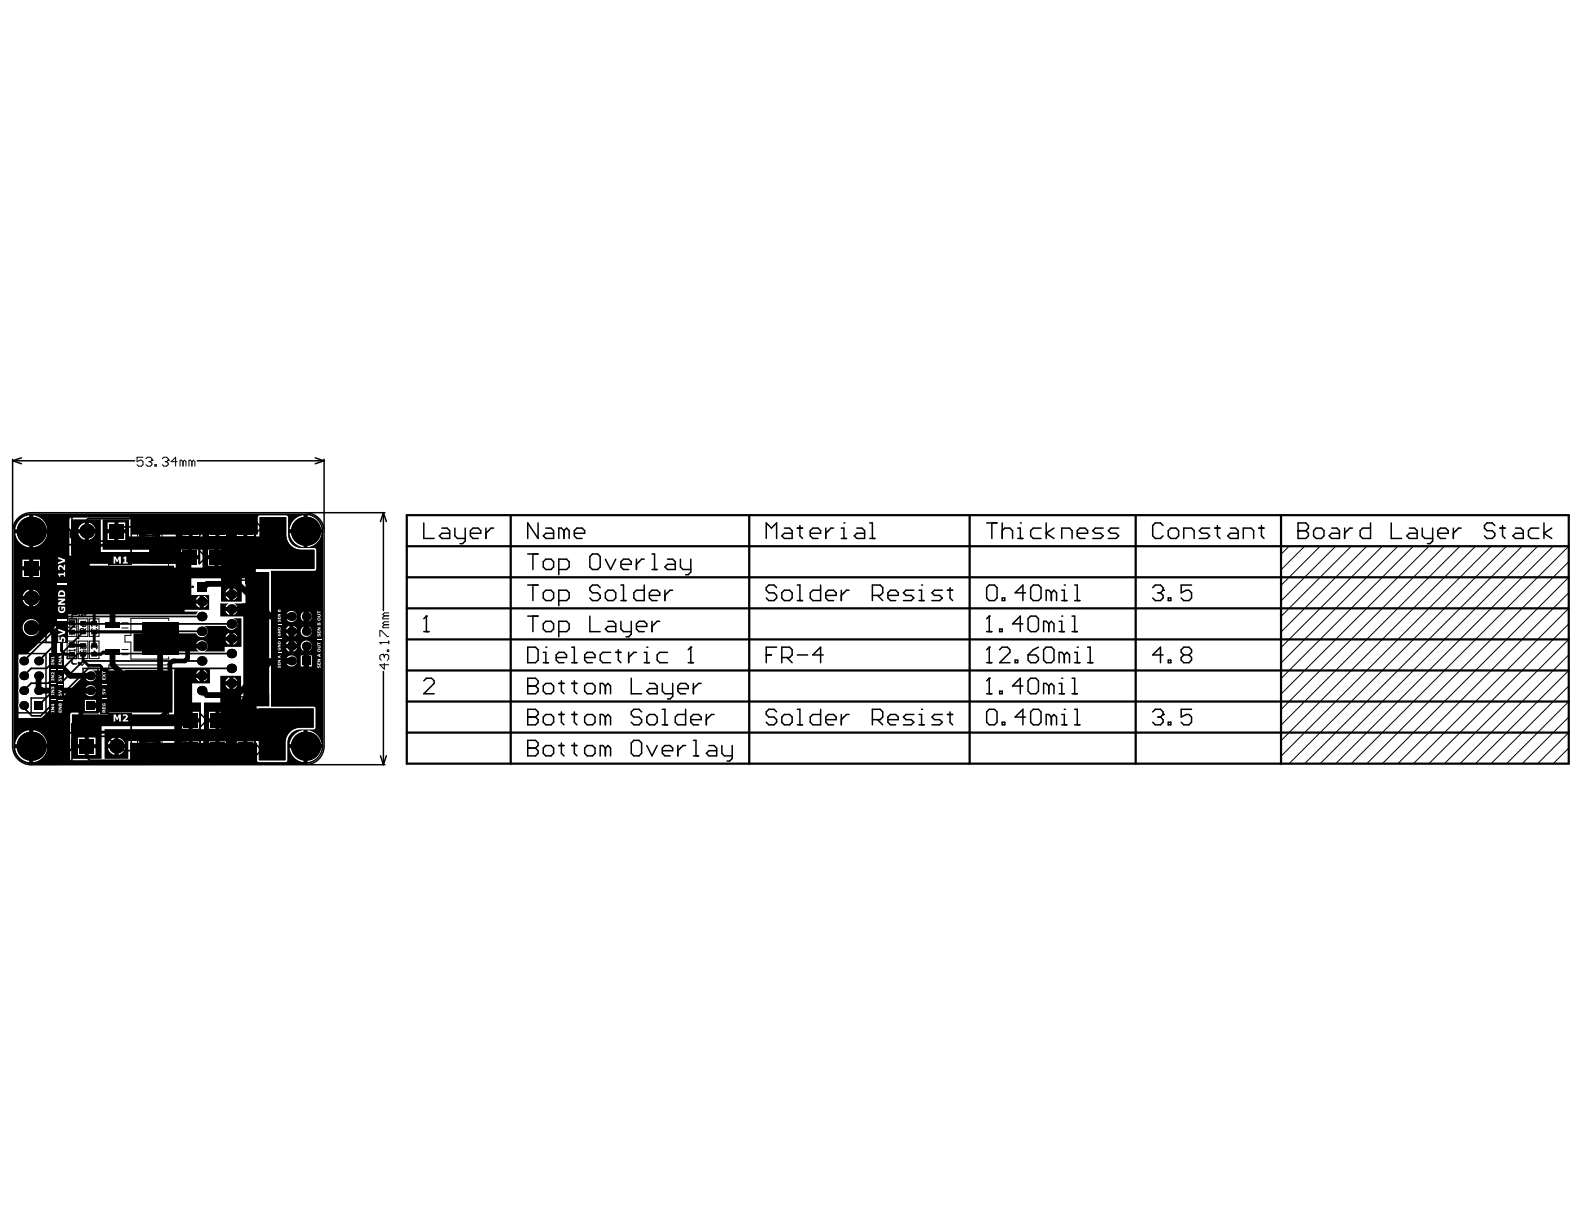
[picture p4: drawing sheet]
<svg xmlns="http://www.w3.org/2000/svg" width="279mm" height="216mm" viewBox="0 0 279 216" stroke-linecap="round" stroke-linejoin="round" font-family="sans-serif">
<g fill="none" stroke="#000" stroke-width=".18">
<path d="M9.4 91.8h.4M9.6 91.7v.3M9.9 92.2h1.7v3h-1.7zM10.2 93.2h.1M10.2 93.9l.2-.2h.7l.1 .2v.5h-1zM10.2 93.2h1M10.2 93.2l.2 .2M11.2 93v.4M19.2 99h10.5v9h-10.5zM24.3 92.2h1.7v3h-1.7zM24.6 92.8h1v.6l-.1 .1h-.7l-.2-.1zM25.2 80.7h-1v.7l.8-.2 .2 .2v.6l-.2 .2h-.6l-.2-.2"/>
<path d="M25.5 93.9l.1 .1v.4l-.1 .2h-.2l-.7-.7v.7M25.7 80.9l.3-.2h.5l.3 .2v.3M26.1 95.6h.3M26.2 95.4v.3M26.3 81.4h.2M26.5 81.4l.3 .3v.3l-.3 .2h-.5l-.3-.2M26.8 81.2h.1M26.8 81.2l-.3 .2M26.9 92.2h1.7v3h-1.7zM27.2 93h1v.5l-.1 .2h-.4l-.1-.2v-.5M27.2 94v.4M27.2 94.2h1"/>
<path d="M27.3 82h.3v.2h-.3zM27.6 93.4l-.4 .3M28.1 94l.1 .2M28.2 94.2h.1M28.6 80.9l.3-.2h.5l.3 .2v.3M29.1 81.4h.3M29.4 81.4l.3 .3v.3l-.3 .2h-.5l-.3-.2M29.7 81.2h.1M29.7 81.2l-.3 .2M31.2 81.4h-1l.8-.7v1.5M32.3 81.4l-.3-.2h-.2v1M32.3 81.4v.8"/>
<path d="M32.3 81.4l.2-.2 .3 .2v.8M33.9 81.4l-.3-.2h-.3v1M33.9 81.4v.8M33.9 81.4l.2-.2 .3 .2v.8M227.4 96.3l-1.4 1.5M230.1 96.3l-4.1 4.2M232.9 96.3l-6.9 6.9M235.6 96.3l-9.6 9.7M238.3 96.3l-12.3 12.4M241.1 96.3l-15.1 15.2M243.8 96.3l-17.8 17.9M246.6 96.3l-20.6 20.6"/>
<path d="M249.3 96.3l-23.3 23.4M252 96.3l-26 26.1M254.8 96.3l-28.8 28.9M257.5 96.3l-31.5 31.6M260.3 96.3l-34.3 34.3M263 96.3l-37 37.1M265.7 96.3l-38.3 38.4M268.5 96.3l-38.4 38.4M271.2 96.3l-38.3 38.4M274 96.3l-38.4 38.4M276.7 96.3l-38.4 38.4M276.7 99.1l-35.6 35.6"/>
<path d="M11.4 112.8h.3M11.6 112.6v.3M11.8 113.1h1.7v3.1h-1.7zM11.8 109.2h1.7v3h-1.7zM12.2 114.7h.1M12.2 115.4l.1-.2h.7l.2 .2v.5h-1zM12.2 109.4h1v.5l-.2 .2h-.7l-.1-.2zM12.2 110.4v.4M12.2 114.7h1M12.2 114.7l.1 .2M12.2 111.8h1l-.5-.5v.7M12.2 110.6h1"/>
<path d="M12.5 113.3h.1M12.5 113.3l-.3 .2v.4l.1 .1M12.5 113.3l.2 .2M12.7 113.5l.2-.2 .3 .2v.4l-.2 .1M12.7 113.5v.2M13 110.4l.2 .2M13.2 110.6h.1M13.2 114.5v.4M13.7 112.6h.3M13.8 109.2h1.7v3h-1.7zM13.8 113.1h1.7v3.1h-1.7zM13.8 112.4v.3"/>
<path d="M14.1 113.8h1.1v.5l-.2 .2h-.3l-.2-.2v-.5M14.1 109.8l.6 .7M14.3 114.8l-.2 .2v.3l.2 .2h.4l.1-.2-.1-.5h.5v.7M14.5 114.1l-.4 .4M14.7 110l.3-.2 .2 .2v.4l-.2 .1h-.3zM14.8 111.6v-.6l-.1-.1h-.4l-.2 .1v.6h1.1M15.2 110.9l-.4 .3M15.8 113.1h1.7v3.1h-1.7zM15.8 109.2h1.7v3h-1.7zM16.1 115.3h1l-.5-.5v.7M16.3 114.5l-.2-.2v-.4l.2-.1h.7l.1 .1v.4l-.1 .2M16.3 110.9l-.2 .1v.4l.2 .2h.7l.1-.2v-.4l-.1-.1"/>
<path d="M16.4 109.8h.1M16.4 109.8l-.3 .2v.4l.2 .1M16.4 109.8l.2 .2M16.6 110l.2-.2 .3 .2v.4l-.1 .1M16.6 110v.2M19.2 117.3h10.5v9h-10.5zM19.3 102.8h.4M19.5 103.9h.1M19.5 102.8v1.1M19.7 103.7l-.2 .2M20 103l.2-.2h.3l.2 .2v.7l-.2 .2h-.3l-.2-.2M20.7 118.4h.7"/>
<path d="M21.1 118.1v.7M21.5 115.5h1.1M21.5 109.9h1.1M21.5 110.8h1.1M21.5 114.6h1.1M23.9 103.5h1.1M24.5 103v1M27.5 106.9h.7M27.9 106.6v.7M29.8 109.5v-.4h-6.7v3h-1.1v1.2h1.1v3h6.7v-.4M51.4 104.5h.6l.2-.2v-.4l-.2-.2h-.6v1.2M51.8 104.5l.4 .4"/>
<path d="M52.7 103.9l.2-.2h.4l.2 .2v.2M53.1 104.3h.2M53.3 104.3l.2 .2v.2l-.2 .2h-.4l-.2-.2M53.5 104.1h.1M53.5 104.1l-.2 .2M67 113.3h.1M67 113.3h1.6M67 112.3v-1.1h.3l1 1.1h.3M67 113.3l.3 .3M67.5 115.4h.1M67.5 115.4h-.2l-.3 .3v.5l.3 .3M67.5 115.4l.3 .3"/>
<path d="M67.8 108.6l-.3 .3v.3h1.1M67.8 117v1l-.8-.7h1.6M67.8 115.7v.3M67.8 115.7l.2-.3h.3l.3 .3v.5l-.3 .3M67.8 110.2l-.3 .3v.2h1.1M67.8 110.2h.8M67.8 108.6h.8M68.3 114.6h.3v.3h-.3zM68.6 113.1v.5M68.6 109.7h-.8l-.3 .2 .3 .3M68.6 108.1h-.8l-.3 .3 .3 .2M276.7 101.8l-32.9 32.9"/>
<path d="M276.7 104.6l-30.1 30.1M276.7 107.3l-27.4 27.4M276.7 110l-24.7 24.7M276.7 112.8l-21.9 21.9M276.7 115.5l-19.2 19.2M276.7 118.3l-16.4 16.4M9.4 129.8h.4M9.6 129.6v.3M9.9 130.1h1.7v3.1h-1.7zM10.2 131.5h.1M10.2 130.7h.1M10.2 132.2l.2-.1h.7l.1 .1v.5h-1z"/>
<path d="M10.2 131.5h1M10.2 131.5l.2 .2M10.2 130.7h1M10.2 130.7l.2 .2M11.2 130.5v.4M11.2 131.4v.3M23.9 121.8h1.1M24.3 130.1h1.7v3.1h-1.7zM24.5 121.3v1M24.6 131.5h1M24.6 130.3h1v.6l-.1 .1h-.7l-.2-.1zM24.6 131.4v.3"/>
<path d="M25.5 132.2l.1 .2v.3l-.1 .2h-.2l-.7-.7v.7M25.5 131.4l.1 .1M25.6 131.5h.1M26.1 133.5h.3M26.2 133.3v.4M26.9 130.1h1.7v3.1h-1.7zM27.2 130.8h1v.5l-.1 .2h-.4l-.1-.2v-.5M27.6 131.1l-.4 .4M28.1 131.8l.1 .2v.3l-.1 .2h-.2l-.7-.7v.7M28.6 121.6l-.2-.1h-.3l-.2 .1v.7l.2 .2h.3l.2-.2M28.9 121.6l.2-.1h.3l.2 .1v.2l-.7 .7h.7M51.4 121.2h.6l.2-.2v-.4l-.2-.2h-.6v1.3"/>
<path d="M51.8 121.2l.4 .5M53.5 121h-.8l.6-.6v1.3M276.7 121l-13.7 13.7M276.7 123.7l-11 11M276.7 126.5l-8.2 8.2M276.7 129.2l-5.5 5.5M276.7 132l-2.7 2.7"/>
</g>
<g fill="none" stroke="#000" stroke-width=".31">
<path d="M10.7 92.9l.1 .1h1.1l.5 .6v1.1l.8 .8h7l.2-.2v-1.4l.9-1h3.8M10.7 94.5v1l.6 .6h13.3l.4-.4v-1.1l.1-.1h2.6M27.7 92.9v-.9l-.5-.5h-11.6l-.3 .2v2M35.6 111.4h-20.8l-6.6 6.5h-2.7l-1.3 1.3M35.6 116.6h-20.9l-7.9 7.8M35.6 108.7h-23.6l-7.8 7.9M40.8 117.9h-25.2l-8.4 8.4h-1.6l-1.4-1.5v-.4M40.8 115.3h-27.1l-5.2 5.2h-3l-1.3 1.3M40.8 110h-27.5l-6.5 6.6M48.3 118.7h8.3v4.7h-8.3zM48.3 102h8.3v4.6h-8.3zM51.8 105.2l-.4 .4v-2.6h2.1v2.6l-.3-.4"/>
<path d="M52.2 105.1h.5M10.7 130.9v-.8l.8-.8h13l.6 .5v1.1h2.6M10.7 132.4h1.6l.4-.4v-1.6l.6-.5h5.5l1.7 1.7h.7l.7 .8h3.2M15.3 131.6v2l.5 .5h11.4l.5-.5v-1.2M51.8 122l-.4 .3v-2.6h2.1v2.6l-.3-.3M52.2 121.8h.5"/>
</g>
<g fill="none" stroke="#000" stroke-width=".21">
<path d="M9.9 94.5v.7h1.7v-.7M24.3 92.9v-.7h1.6v.7M11.9 115.5v.7h1.6v-.7M11.9 109.9v-.7h1.6v.7M21 119.6l1.2-1.3h5.8v7h-5.8l-1.2-1.3zM21 100h5.7l1.3 1.3v4.4l-1.3 1.3h-5.7zM9.9 132.5v.7h1.7v-.7M24.3 130.8v-.7h1.6v.7"/>
<circle cx="33.9" cy="103.5" r=".1"/>
</g>
<g fill="none" stroke="#000" stroke-width=".26">
<path d="M2.2 81.3l1.6 .5M2.2 81.3h21.6M2.2 81v12.3M2.9 97.6h6.5v15.7h-6.5zM3.2 91.4a3.3 3.3 0 0 1 2.3-1h48.4a3.3 3.3 0 0 1 3.3 3.3v37.9a3.3 3.3 0 0 1-3.3 3.3h-48.4a3.3 3.3 0 0 1-3.3-3.3v-37.9a3.3 3.3 0 0 1 1-2.3zM3.8 80.8l-1.6 .5M8.1 97.6v15.7M12.7 91.1h10.5v6.5h-10.5zM12.7 96.3h10.5M32.9 91.5h-.8v3.1h.8M34.8 81.3h22.4M35.2 97.1l1.1 1.2-1.1 1.2z"/>
<path d="M35.3 91.7v2.7M35.5 93l1.2-1.1v2.3zM36.5 97v2.6M39 96.7h.7v3.1h-.7M42.7 96.7h-.8v3.1h.8M45 91.9l1.1 1.1-1.1 1.2zM45.2 97v2.6M45.3 98.3l1.2-1.2v2.4zM46.3 91.7v2.7M48.8 91.5h.8v3.1h-.8M54.3 90.4h13.6M55.6 80.8l1.6 .5"/>
<path d="M57.2 81.3l-1.6 .5M57.2 81v12.3M67.6 90.4l.6 1.6M67.6 90.4l-.5 1.6M67.6 90.4v17.3M74.8 92.2v2.8h1.8M77.9 93.2h1l.4 .4v1.4h-1.4l-.4-.5 .4-.4h1.4M80.2 93.2v1.3l.5 .5h1.4M82.1 93.2v2.2l-.5 .5h-.5M83 94.1h1.8v-.5l-.5-.4h-.9l-.4 .4v.9l.4 .5h.9M85.7 93.2v1.8M87.1 93.2h-.5l-.9 .9"/>
<path d="M93.1 97.7h1.8M94 97.7v2.8M94.9 92.2v2.8l-1.8-2.8v2.8M95.8 99.1l.5-.5h.9l.5 .5v.9l-.5 .5h-.9l-.5-.5zM96.3 93.2h.9l.5 .4v1.4h-1.4l-.5-.5 .5-.4h1.4M99.5 93.6l-.5-.4h-.4v1.8M99.5 93.6l.4-.4 .5 .4v1.4M99.5 93.6v1.4M101.3 94.1h1.8v-.5l-.4-.4h-.9l-.5 .4v.9l.5 .5h.9M104 98.2l.5-.5h.9l.5 .5v1.8l-.5 .5h-.9l-.5-.5zM106.8 98.6l.9 1.9 .9-1.9M109.5 99.5h1.8v-.4l-.4-.5h-.9l-.5 .5v.9l.5 .5h.9"/>
<path d="M112.3 98.6v1.9M113.6 98.6h-.4l-.9 .9M115 97.7h.5v2.8M117.7 98.6h1l.4 .5v1.4h-1.4l-.4-.5 .4-.5h1.4M120 98.6v1.4l.5 .5h1.4M121.9 98.6v2.3l-.5 .5h-.5M135.2 95v-2.8l.9 1 .9-1v2.8M138.4 93.2h.9l.4 .4v1.4h-1.3l-.5-.5 .5-.4h1.3M140.6 93.2h1M141.1 92.7v1.8l.5 .5M142.9 94.1h1.8v-.5l-.4-.4h-.9l-.5 .4v.9l.5 .5h.9M145.7 93.2v1.8"/>
<path d="M147 93.2h-.4l-.9 .9M148.4 95h.9M148.4 93.2h.5v1.8M148.9 92.2h.1M151.1 93.2h1l.4 .4v1.4h-1.4l-.4-.5 .4-.4h1.4M153.4 95h.9M153.4 92.2h.5v2.8M174 92.2h1.9M175 92.2v2.8M176.8 93.6l.4-.4h.9l.5 .4v1.4M176.8 92.2v2.8M179.5 95h.9"/>
<path d="M179.5 93.2h.5v1.8M180 92.2h.1M183.6 93.2h-1.3l-.5 .4v.9l.5 .5h1.3M184.5 92.2v2.8M185.9 93.2l-1.4 .9 1.4 .9M187.3 95v-1.8h1.3l.5 .4v1.4M190 94.1h1.8v-.5l-.4-.4h-.9l-.5 .4v.9l.5 .5h.9M194.6 93.2h-1.4l-.4 .4 .4 .5h.9l.5 .4-.5 .5h-1.3M197.3 93.2h-1.3l-.5 .4 .5 .5h.9l.4 .4-.4 .5h-1.4M205.2 92.7l-.5-.5h-.9l-.5 .5v1.8l.5 .5h.9l.5-.5M206.1 93.6l.4-.4h.9l.5 .4v.9l-.5 .5h-.9l-.4-.5zM208.8 95v-1.8h1.4l.4 .4v1.4"/>
<path d="M213.4 93.2h-1.4l-.5 .4 .5 .5h.9l.5 .4-.5 .5h-1.4M214.3 93.2h.9M214.7 92.7v1.8l.5 .5M217 93.2h.9l.5 .4v1.4h-1.4l-.4-.5 .4-.4h1.4M219.3 95v-1.8h1.4l.4 .4v1.4M222 93.2h1M222.5 92.7v1.8l.5 .5M229 93.6h.1M229 92.2h1.3l.5 .5v.5l-.5 .4 .5 .5v.4l-.5 .5h-1.3zM229 93.6h1.3M231.7 93.6l.5-.4h.9l.4 .4v.9l-.4 .5h-.9l-.5-.5zM234.9 93.2h.9l.5 .4v1.4h-1.4l-.5-.5 .5-.4h1.4"/>
<path d="M237.2 93.2v1.8M238.6 93.2h-.5l-.9 .9M241.7 92.2v2.8h-1.3l-.5-.5v-.9l.5-.4h1.3M245.4 92.2v2.8h1.8M248.6 93.2h.9l.5 .4v1.4h-1.4l-.5-.5 .5-.4h1.4M250.9 93.2v1.3l.4 .5h1.4M252.7 93.2v2.2l-.5 .5h-.4M253.6 94.1h1.8v-.5l-.4-.4h-.9l-.5 .4v.9l.5 .5h.9M256.4 93.2v1.8M257.7 93.2h-.4l-.9 .9M263.7 92.7l-.5-.5h-.9l-.5 .5v.5l.5 .4h.9l.5 .5v.4l-.5 .5h-.9l-.5-.5M264.6 93.2h.9"/>
<path d="M265 92.7v1.8l.5 .5M267.3 93.2h.9l.5 .4v1.4h-1.4l-.4-.5 .4-.4h1.4M271.4 93.2h-1.3l-.5 .4v.9l.5 .5h1.3M272.3 92.2v2.8M273.7 93.2l-1.4 .9 1.4 .9M2.9 115.3h5.2v10.4h-5.2zM12.7 108.6v.5M12.7 116.3v.5M12.9 108.4h.7M13 117.1h.5M14.7 117.9h2.6v7.8h-2.6zM40.5 102.3h5.1v20.6h-5.1"/>
<path d="M50.1 107.4h5.2v10.5h-5.2zM55.3 115.3h-2.6v2.6M67.6 118.5v16.4M74.8 111.4h.9M75.2 108.7h.1M75.2 108.7v2.7M75.2 108.7l-.4 .4M93.1 103.2h1.8M93.1 114.2h1.4l.4 .4v1.8l-.4 .5h-1.4zM93.1 108.7h1.8M93.1 119.6h1.4l.4 .5v.4l-.4 .5 .4 .5v.4l-.4 .5h-1.4zM94 103.2v2.7"/>
<path d="M94 108.7v2.7M95.8 116.9h.9M95.8 110l.5-.4h.9l.5 .4v1l-.5 .4h-.9l-.5-.4zM95.8 115.1h.5v1.8M96.3 114.2h.1M96.3 104.1h.9l.5 .5v.9l-.5 .4h-.9l-.5-.4v-.9zM98.1 116h1.8v-.5l-.4-.4h-.9l-.5 .4v.9l.5 .5h.9M98.6 105.9h1.3l.5-.4v-.9l-.5-.5h-1.3v2.7M98.6 111.4h1.3l.5-.4v-1l-.5-.4h-1.3v2.7M98.6 100.5h1.3l.5-.5v-.9l-.5-.5h-1.3v2.8M100.8 116.9h1M100.8 114.2h.5v2.7"/>
<path d="M103.1 116h1.9v-.5l-.5-.4h-.9l-.5 .4v.9l.5 .5h.9M104 108.7v2.7h1.9M105.9 103.7l-.5-.5h-.9l-.5 .5v.4l.5 .5h.9l.5 .4v.5l-.5 .4h-.9l-.5-.4M107.2 104.1h1l.4 .5v.9l-.4 .4h-1l-.4-.4v-.9zM107.2 109.6h1l.4 .4v1.4h-1.4l-.4-.4 .4-.5h1.4M107.7 115.1h-1.4l-.4 .4v.9l.4 .5h1.4M108.6 115.1h.9M109.1 114.6v1.8l.4 .5M109.5 103.2h.5v2.7M109.5 105.9h.9M109.5 109.6v1.4l.5 .4h1.3M110.9 115.1v1.8"/>
<path d="M111.3 119.6v2.8h1.9M111.3 109.6v2.3l-.4 .4h-.5M112.3 110.5h1.8v-.5l-.5-.4h-.9l-.4 .4v1l.4 .4h.9M112.3 115.1h-.5l-.9 .9M113.6 103.2v2.7h-1.3l-.5-.4v-.9l.5-.5h1.3M113.6 116.9h.9M113.6 115.1h.5v1.8M114.1 114.2h.1M114.5 105h1.9v-.4l-.5-.5h-.9l-.5 .5v.9l.5 .4h.9M115 100.5h.9M115 109.6v1.8M116.4 109.6h-.5l-.9 .9"/>
<path d="M117.3 104.1v1.8M117.7 115.1h-1.3l-.5 .4v.9l.5 .5h1.3M118.7 104.1h-.5l-.9 .9M121.4 116.9h.9M121.9 114.2h.1M121.9 114.2v2.7M121.9 114.2l-.5 .4M135.2 115.5h.9M137 103.7l-.5-.5h-.9l-.4 .5v.4l.4 .5h.9l.5 .4v.5l-.5 .4h-.9l-.4-.4M137 114.2h-1.8v2.7M137.9 116h1.4l.4-.5v-.9l-.4-.4h-1.4v2.7M138.4 104.1h.9l.4 .5v.9l-.4 .4h-.9l-.5-.4v-.9z"/>
<path d="M138.8 116l.9 .9M140.6 103.2h.5v2.7M140.6 105.9h1M140.6 115.5h1.9M144.7 103.2v2.7h-1.3l-.5-.4v-.9l.5-.5h1.3M145.2 115.5h-1.8l1.3-1.3v2.7M145.7 105h1.8v-.4l-.5-.5h-.9l-.4 .5v.9l.4 .4h.9M148.4 104.1v1.8M149.8 104.1h-.5l-.9 .9M153.9 105h1.3l.5-.4v-.9l-.5-.5h-1.3v2.7M154.8 105l.9 .9M156.6 105h1.8v-.4l-.4-.5h-.9l-.5 .5v.9l.5 .4h.9"/>
<path d="M161.2 104.1h-1.4l-.4 .5 .4 .4h.9l.5 .5-.5 .4h-1.3M162.1 105.9h.9M162.1 104.1h.5v1.8M162.6 103.2h.1M166.2 104.1h-1.4l-.4 .5 .4 .4h1l.4 .5-.4 .4h-1.4M167.1 104.1h.9M167.6 103.7v1.8l.4 .4M174 103.7l.5-.5h.9l.5 .5v1.8l-.5 .4h-.9l-.5-.4zM174 116.9h1M174 111.4h1M174.5 108.7h.1M174.5 114.2h.1"/>
<path d="M174.5 119.6h.1M174.5 108.7v2.7M174.5 114.2v2.7M174.5 119.6v2.8M174.5 108.7l-.5 .4M174.5 114.2l-.5 .4M174.5 119.6l-.5 .5M176.3 114.6l.5-.4h.9l.4 .4v.5l-1.8 1.8h1.8M176.3 111h.5v.4h-.5zM176.8 105.5h.4v.4h-.4zM179.1 116.4h.4v.5h-.4zM180.4 110h-1.8l1.4-1.3v2.7"/>
<path d="M180.9 104.6h-1.8l1.3-1.4v2.7M181.3 115.5h1.4l.5 .5v.4l-.5 .5h-.9l-.5-.5zM181.3 109.1l.5-.4h.9l.5 .4v1.9l-.5 .4h-.9l-.5-.4zM181.8 103.7l.5-.5h.9l.4 .5v1.8l-.4 .4h-.9l-.5-.4zM183.2 114.2l-.9 .4-1 .9M184.1 114.6l.4-.4h1l.4 .4v1.8l-.4 .5h-1l-.4-.5zM185 110l.5-.4 .4 .4v1.4M185 110l-.5-.4h-.4v1.8M185 110v1.4M185.5 104.6l-.5-.5h-.5v1.8M185.5 104.6v1.3M185.5 104.6l.4-.5 .5 .5v1.3"/>
<path d="M186.8 111.4h.9M186.8 109.6h.5v1.8M187.3 108.7h.1M187.3 119.6h.1M187.3 105.9h.9M187.3 104.1h.4v1.8M187.7 103.2h.1M187.7 115.5v1.4M187.7 115.5l-.4-.4h-.5v1.8M187.7 115.5l.5-.4 .4 .4v1.4M189.1 111.4h.9M189.1 108.7h.5v2.7"/>
<path d="M189.1 119.6h.5v2.8M189.6 103.2h.4v2.7M189.6 105.9h.9M189.6 116.9h.9M189.6 115.1h.4v1.8M190 114.2h.1M191.8 116.9h1M191.8 114.2h.5v2.7M203.3 103.7l.5-.5h.9l.5 .5v.4M204.2 104.6h.5M204.7 104.6l.5 .4v.5l-.5 .4h-.9l-.5-.4M205.2 104.1h.1"/>
<path d="M205.2 104.1l-.5 .5M205.2 115.5h-1.9l1.4-1.3v2.7M206.1 105.5h.4v.4h-.4zM206.1 116.4h.4v.5h-.4zM208.8 115.5l-.5-.4v-.5l.5-.4h.9l.5 .4v.5l-.5 .4M208.8 115.5l-.5 .5v.4l.5 .5h.9l.5-.5v-.4l-.5-.5M208.8 115.5h.9M210.2 103.2h-1.9v1.4l1-.5h.4l.5 .5v.9l-.5 .4h-.9l-.5-.4M2.2 129.7h.1M8.1 123.1h-2.6v2.6M12.7 127.7h10.5v6.5h-10.5zM12.7 129h10.5"/>
<path d="M14.7 123.1h2.6M32.9 130.7h-.8v3.2h.8M35.3 125.9l1.2 1.1-1.2 1.2zM35.3 131v2.6M35.5 132.3l1.2-1.2v2.4zM36.6 125.7v2.7M39.1 125.5h.8v3.1h-.8M42.5 125.5h-.7v3.1h.7M45 131.1l1.1 1.2-1.1 1.2zM45 125.7v2.7M45.2 127l1.1-1.1v2.3zM46.3 131v2.6"/>
<path d="M48.8 130.7h.8v3.2h-.8M54.3 134.9h13.6M57.2 129.7h.1M67.1 133.3l.5 1.6M68.2 133.3l-.6 1.6M74.8 120.1l.4-.5h.9l.5 .5v.4l-1.8 1.9h1.8M93.1 121h.1M93.1 126.5h.1M93.1 132h.1M93.1 125.1h1.4l.4 .5v.4l-.4 .5 .4 .4v.5l-.4 .5h-1.4zM93.1 126.5h1.4M93.1 121h1.4"/>
<path d="M93.1 130.6h1.4l.4 .4v.5l-.4 .5 .4 .4v.5l-.4 .4h-1.4zM93.1 132h1.4M95.8 126.5l.5-.5h.9l.5 .5v.9l-.5 .5h-.9l-.5-.5zM95.8 121l.5-.5h.9l.5 .5v.9l-.5 .5h-.9l-.5-.5zM96.3 131.5h.9l.5 .5v.9l-.5 .4h-.9l-.5-.4v-.9zM98.6 126h.9M98.6 120.5h.9M98.6 131.5h.9M99 120.1v1.8l.5 .5M99 125.6v1.8l.5 .5M99 131v1.9l.5 .4M100.8 126h1"/>
<path d="M100.8 120.5h1M100.8 131.5h1M101.3 120.1v1.8l.5 .5M101.3 125.6v1.8l.5 .5M101.3 131v1.9l.5 .4M103.1 126.5l.5-.5h.9l.5 .5v.9l-.5 .5h-.9l-.5-.5zM103.1 121l.5-.5h.9l.5 .5v.9l-.5 .5h-.9l-.5-.5zM103.6 131.5h.9l.5 .5v.9l-.5 .4h-.9l-.5-.4v-.9zM106.8 126.5l-.5-.5h-.4v1.9M106.8 121l-.5-.5h-.4v1.9M106.8 132l-.5-.5h-.4v1.8M106.8 121v1.4"/>
<path d="M106.8 126.5v1.4M106.8 132v1.3M106.8 126.5l.4-.5 .5 .5v1.4M106.8 121l.4-.5 .5 .5v1.4M106.8 132l.4-.5 .5 .5v1.3M111.3 131l.5-.4h.9l.5 .4v1.9l-.5 .4h-.9l-.5-.4zM113.2 125.6l-.5-.5h-.9l-.5 .5v.4l.5 .5h.9l.5 .4v.5l-.5 .5h-.9l-.5-.5M114.1 126.5l.4-.5h1l.4 .5v.9l-.4 .5h-1l-.4-.5zM114.1 131.5l.9 1.8 .9-1.8M114.5 120.5h1l.4 .5v1.4h-1.4l-.4-.5 .4-.4h1.4M116.8 125.1h.5v2.8M116.8 127.9h.9"/>
<path d="M116.8 120.5v1.4l.5 .5h1.4M116.8 132.4h1.9v-.4l-.5-.5h-.9l-.5 .5v.9l.5 .4h.9M118.7 120.5v2.3l-.5 .5h-.5M119.6 121.5h1.8v-.5l-.5-.5h-.9l-.4 .5v.9l.4 .5h.9M119.6 131.5v1.8M120.9 125.1v2.8h-1.3l-.5-.5v-.9l.5-.5h1.3M120.9 131.5h-.4l-.9 .9M121.9 126.9h1.8v-.4l-.5-.5h-.9l-.4 .5v.9l.4 .5h.9M122.3 120.5v1.9M122.3 133.3h.9M122.3 130.6h.5v2.7M123.7 120.5h-.5l-.9 1"/>
<path d="M124.6 126v1.9M125 131.5h1l.4 .5v1.3h-1.4l-.4-.4 .4-.5h1.4M126 126h-.5l-.9 .9M127.3 131.5v1.4l.5 .4h1.4M129.2 131.5v2.3l-.5 .4h-.5M137 125.6l-.5-.5h-.9l-.4 .5v.4l.4 .5h.9l.5 .4v.5l-.5 .5h-.9l-.4-.5M137.9 126.5l.5-.5h.9l.4 .5v.9l-.4 .5h-.9l-.5-.5zM140.6 125.1h.5v2.8M140.6 127.9h1M144.7 125.1v2.8h-1.3l-.5-.5v-.9l.5-.5h1.3M145.7 126.9h1.8v-.4l-.5-.5h-.9l-.4 .5v.9l.4 .5h.9M148.4 126v1.9"/>
<path d="M149.8 126h-.5l-.9 .9M153.9 126.9h1.3l.5-.4v-.9l-.5-.5h-1.3v2.8M154.8 126.9l.9 1M156.6 126.9h1.8v-.4l-.4-.5h-.9l-.5 .5v.9l.5 .5h.9M161.2 126h-1.4l-.4 .5 .4 .4h.9l.5 .5-.5 .5h-1.3M162.1 127.9h.9M162.1 126h.5v1.9M162.6 125.1h.1M166.2 126h-1.4l-.4 .5 .4 .4h1l.4 .5-.4 .5h-1.4M167.1 126h.9M167.6 125.6v1.8l.4 .5M174 125.6l.5-.5h.9l.5 .5v1.8l-.5 .5h-.9l-.5-.5z"/>
<path d="M174 122.4h1M176.3 121.9h.5v.5h-.5zM176.8 127.4h.4v.5h-.4zM180.4 121h-1.8l1.4-1.4v2.8M180.9 126.5h-1.8l1.3-1.4v2.8M181.3 120.1l.5-.5h.9l.5 .5v1.8l-.5 .5h-.9l-.5-.5zM181.8 125.6l.5-.5h.9l.4 .5v1.8l-.4 .5h-.9l-.5-.5zM185 121l-.5-.5h-.4v1.9M185 121v1.4M185 121l.5-.5 .4 .5v1.4M185.5 126.5l-.5-.5h-.5v1.9M185.5 126.5v1.4"/>
<path d="M185.5 126.5l.4-.5 .5 .5v1.4M186.8 120.5h.5v1.9M186.8 122.4h.9M187.3 127.9h.9M187.3 126h.4v1.9M187.7 125.1h.1M189.1 122.4h.9M189.6 125.1h.4v2.8M189.6 127.9h.9M203.3 125.6l.5-.5h.9l.5 .5v.4M204.2 126.5h.5M204.7 126.5l.5 .4v.5l-.5 .5h-.9l-.5-.5"/>
<path d="M205.2 126h.1M205.2 126l-.5 .5M206.1 127.4h.4v.5h-.4zM210.2 125.1h-1.9v1.4l1-.5h.4l.5 .5v.9l-.5 .5h-.9l-.5-.5"/>
</g>
<g fill="none" stroke="#000" stroke-width=".39">
<path d="M71.8 90.9h204.9v43.8h-204.9zM71.8 96.3h204.9M90.1 90.9v43.8M132.2 90.9v43.8M171 90.9v43.8M200.3 90.9v43.8M226 90.9v43.8M71.8 107.3h204.9M71.8 112.8h204.9M71.8 118.3h204.9M71.8 101.8h204.9M71.8 123.7h204.9"/>
<path d="M71.8 129.2h204.9"/>
</g>
<g fill="#000">
<path d="M14.1 113.5h.1zM43.3 100.9h4.2v2.1h-4.2z"/>
<path d="M10.2 94.2h.1zM10.2 94.1l.1 .1z"/>
<path d="M10.3 94.8v.1zM10.2 94.8l.1 .1z"/>
<path d="M10.2 92.6h.1zM10.2 92.5l.1 .1z"/>
<path d="M10.3 93.2v.1zM10.2 93.2l.1 .1z"/>
<path d="M11.1 94.8h.1zM11.1 94.8h.1l-.1 .1z"/>
<path d="M11.1 94.1v.1zM11.1 94.1l.1 .1z"/>
<path d="M11.1 93.2h.1zM11.1 93.2h.1l-.1 .1z"/>
<path d="M11.1 92.5v.1zM11.1 92.5l.1 .1z"/>
<path d="M12.6 91.6h5.2v5.8h16v7.5h3.1v2.7h-5.9v-8.1h-18.4zM15.7 92.2v1.1h1.1l-.3-.6zM14.1 92.7l-.3 .6h1.1v-1.1zM15.7 94.1v1.1l.8-.5 .3-.6zM13.8 94.1l.3 .6 .8 .5v-1.1zM35.9 105.1v.7h.7l-.1-.3zM34.7 105.5l-.2 .3h.7v-.7zM35.9 106.5v.7l.6-.4 .1-.3zM34.5 106.5l.2 .3 .5 .4v-.7z"/>
<path d="M24.6 94.2h.1zM24.6 94.1l.1 .1z"/>
<path d="M24.7 94.8v.1zM24.6 94.8l.1 .1z"/>
<path d="M24.6 92.6h.1zM24.6 92.5l.1 .1z"/>
<path d="M24.7 93.2v.1zM24.6 93.2l.1 .1z"/>
<path d="M25.5 94.8h.1zM25.5 94.8h.1l-.1 .1z"/>
<path d="M25.5 94.1v.1zM25.5 94.1l.1 .1z"/>
<path d="M25.5 93.2h.1zM25.5 93.2h.1l-.1 .1z"/>
<path d="M25.5 92.5v.1zM25.5 92.5l.1 .1z"/>
<path d="M27.2 94.2h.1zM27.2 94.1l.1 .1z"/>
<path d="M27.3 94.8v.1zM27.2 94.8l.1 .1z"/>
<path d="M27.2 92.6h.1zM27.2 92.5l.1 .1z"/>
<path d="M27.3 93.2v.1zM27.2 93.2l.1 .1z"/>
<path d="M28.1 94.8h.1zM28.1 94.8h.1l-.1 .1z"/>
<path d="M28.1 94.1v.1zM28.1 94.1l.1 .1z"/>
<path d="M28.1 93.2h.1zM28.1 93.2h.1l-.1 .1z"/>
<path d="M28.1 92.5v.1zM28.1 92.5l.1 .1z"/>
<path d="M31 91.2h4.3v8.3h-.3v-.9h-3v.9h-5.7v-3.3h4.7zM34 91.6v1.1h1.1v-1.1zM32.1 91.6v1.1h1.2v-1.1zM34 93.4v1.1h1.1v-1.1zM32.1 93.4v1.1h1.2v-1.1zM33.8 96.8v1.1h1.2v-1.1zM32 96.8v1.1h1.1v-1.1z"/>
<path d="M35.7 91.2h9.5v3.9h-9.5zM38.7 91.6v1.1h1.2v-1.1zM43.6 91.6v1.1h1.2v-1.1zM41.8 91.6v1.1h1.1v-1.1zM36.9 91.6v1.1h1.1v-1.1zM43.6 93.4v1.1h1.2v-1.1zM41.8 93.4v1.1h1.1v-1.1zM38.7 93.4v1.1h1.2v-1.1zM36.9 93.4v1.1h1.1v-1.1z"/>
<path d="M18.1 91.6h4.7v3h23v-3.4h4.7v3.4l.3 1 .7 .8 .9 .5 3.1 .1v3.3l-12.9 .1v5.7h-3.6v-9.1h-20.9zM20.9 92.2v1.1h1.2v-1.1zM19 92.2v1.1h1.2v-1.1zM20.9 94.1v1.2h1.2v-1.2zM19 94.1v1.2h1.2v-1.2zM41.2 103.8v.7h.7l-.3-.5zM40 104l-.2 .5h.7v-.7zM41.2 105.2v.7l.4-.3 .3-.4zM39.8 105.2l.2 .4 .5 .3v-.7z"/>
<path d="M45.8 91.2h4.7v3.2a2.62 2.62 0 0 0 2.6 2.6h2.4v3.4h-9.7zM48.4 91.6v1.1h1.1v-1.1zM46.5 91.6v1.1h1.1v-1.1zM48.4 93.4v1.1h1.1v-1.1zM46.5 93.4v1.1h1.1v-1.1zM48.5 96.8v1.1h1.2v-1.1zM46.7 96.8v1.1h1.1v-1.1zM48.5 98.6v1.2h1.2v-1.2zM46.7 98.6v1.2h1.1v-1.2z"/>
<path d="M3.3 91.3l.7-.4 1.2-.3h48.7a3.1 3.1 0 0 1 3.1 3.1v37.8a3.3 3.3 0 0 1-3 3.3h-48.6a3 3 0 0 1-3-3v-37.2a3.6 3.6 0 0 1 .9-3.3zM12.3 91.4l-.1 8 .2 .3 18.3 .1v7.9l.3 .2h4l-.4 .5h-22.7l-7.2 7h-1.4v11.3l4-.1 7.7-7.6a.98 .98 0 0 0 .7 1.2 .98 .98 0 0 0 1.2-.7 .98 .98 0 0 0-.7-1.2h14.3l-.1 7.4h-17.9l-.1 .3v7.8l.2 .4h5.3l.3-.2 .2 .2 4.4-.1 .1-.2v-2.9h22.4l.1 3.3 5 .1 .2-.1 .1-.2v-3.1a2.3 2.3 0 0 1 2.3-2.3h2.3l.3-.2v-3.8l-.3-.1h-7.5v-23.7l-.1-.2h7.7l.3-.1 .1-.3-.1-3.5-.3-.1h-2.3a2.41 2.41 0 0 1-2.3-3v-2.5l-.3-.3-4.9 .1-.1 .2v3.1h-22.4v-2.7l-.2-.3h-10.3zM54.3 90.9v2.4h2.4a2.81 2.81 0 0 0-2.4-2.4zM51.7 91.9l-.4 .7-.2 .7h2.4v-2.4h-.3a2.85 2.85 0 0 0-1.5 1zM5.9 90.9v2.5h2.4a2.81 2.81 0 0 0-2.4-2.5zM3.3 91.9l-.4 .7-.2 .8h2.4v-2.5l-.3 .1a2.84 2.84 0 0 0-1.5 .9zM54.3 94.1v2.4a2.81 2.81 0 0 0 2.4-2.4zM51.1 94.1a2.81 2.81 0 0 0 2.4 2.4v-2.4zM5.9 94.1v2.4a2.81 2.81 0 0 0 2.4-2.4zM2.7 94.1a2.81 2.81 0 0 0 2.4 2.4v-2.4zM3.9 98.6v3.2h3.2v-3.2zM5.9 104v1.1h1.1l-.3-.6zM4.3 104.5l-.3 .6h1.1v-1.1zM5.9 105.8v1.2l.8-.5 .3-.7zM4 105.8l.3 .7 .8 .5v-1.2zM53 108.7a1 1 0 0 0 2 0 1 1 0 0 0-2 0zM50.4 108.7a1 1 0 0 0 2 0 1 1 0 0 0-2 0zM51.8 110.4v.6h.6l-.4-.5zM50.6 110.7l-.2 .3h.6v-.6zM4 110.7a1.51 1.51 0 0 0 3 0 1.51 1.51 0 0 0-3 0zM51.8 111.7v.6l.2-.1 .4-.5zM50.4 111.7l.4 .5 .2 .1v-.6zM53 111.4a1 1 0 0 0 2 0 1 1 0 0 0-2 0zM51.8 113v.6h.6l-.2-.3zM50.6 113.3l-.2 .3h.6v-.6zM51.8 114.3v.6l.4-.3 .2-.3zM50.4 114.3l.2 .3 .4 .3v-.6zM53 114a1 1 0 0 0 2 0 1 1 0 0 0-2 0zM53 115.6v2h2v-2zM50.4 116.6a1 1 0 0 0 2 0 1 1 0 0 0-2 0zM15 121.8a.99 .99 0 0 0 1.9 0 .99 .99 0 0 0-1.9 0zM15 123.5v1.9h1.9v-1.9zM54.3 128.8v2.5h2.4a2.81 2.81 0 0 0-2.4-2.5zM51.7 129.8l-.4 .7-.2 .8h2.4v-2.5h-.3a2.84 2.84 0 0 0-1.5 1zM5.9 128.8v2.5h2.4a2.81 2.81 0 0 0-2.4-2.5zM3.7 129.5a2.8 2.8 0 0 0-1 1.8h2.4v-2.5l-.7 .2zM54.3 132v2.4a2.81 2.81 0 0 0 2.4-2.4zM51.1 132a2.81 2.81 0 0 0 2.4 2.4v-2.4zM5.9 132v2.4a2.81 2.81 0 0 0 2.4-2.4zM2.7 132a2.81 2.81 0 0 0 2.4 2.4v-2.4z"/>
<path d="M3.3 103h6.2v5.2h-6.2zM5.9 104v1.1h1.1l-.3-.6zM4.3 104.5l-.3 .6h1.1v-1.1zM5.9 105.8v1.2l.8-.5 .3-.7zM4 105.8l.3 .7 .8 .5v-1.2z"/>
<path d="M12.2 115.1h.1zM12.2 115l.1 .1z"/>
<path d="M12.3 115.7v.1zM12.2 115.7l.1 .1z"/>
<path d="M12.2 113.5h.1zM12.2 113.5h.1z"/>
<path d="M12.3 114.2v.1zM12.2 114.2l.1 .1z"/>
<path d="M12.2 109.6h.1zM12.2 109.5l.1 .1z"/>
<path d="M12.3 110.2v.1zM12.2 110.2l.1 .1z"/>
<path d="M12.2 111.2h.1zM12.2 111.1l.1 .1z"/>
<path d="M12.3 111.8v.1zM12.2 111.8l.1 .1z"/>
<path d="M13.1 115.7h.1zM13.1 115.7h.1l-.1 .1z"/>
<path d="M13.1 115v.1zM13.1 115l.1 .1z"/>
<path d="M13.1 114.2h.1zM13.1 114.2h.1l-.1 .1z"/>
<path d="M13.1 113.4v.1zM13.1 113.4l.1 .1z"/>
<path d="M13.1 110.2h.1zM13.1 110.2h.1l-.1 .1z"/>
<path d="M13.1 109.5v.1zM13.1 109.5l.1 .1z"/>
<path d="M13.1 111.8h.1zM13.1 111.8h.1l-.1 .1z"/>
<path d="M13.1 111.1v.1zM13.1 111.1l.1 .1z"/>
<path d="M14.2 114.2v.1zM14.1 114.2l.1 .1z"/>
<path d="M14.1 115.1h.1zM14.2 115v.1z"/>
<path d="M14.2 115.7v.1zM14.1 115.7l.1 .1z"/>
<path d="M14.1 111.2h.1zM14.2 111.1v.1z"/>
<path d="M14.2 111.8v.1zM14.1 111.8l.1 .1z"/>
<path d="M14.1 109.6h.1zM14.2 109.5v.1z"/>
<path d="M14.2 110.2v.1zM14.1 110.2l.1 .1z"/>
<path d="M15.1 114.2h.1zM15.1 114.2h.1l-.1 .1z"/>
<path d="M15.1 113.4v.1zM15.1 113.4l.1 .1z"/>
<path d="M15.1 115.7h.1zM15.1 115.7h.1l-.1 .1z"/>
<path d="M15.1 115v.1zM15.1 115l.1 .1z"/>
<path d="M15.1 111.8h.1zM15.1 111.8h.1l-.1 .1z"/>
<path d="M15.1 111.1v.1zM15.1 111.1l.1 .1z"/>
<path d="M15.1 110.2h.1zM15.1 110.2h.1l-.1 .1z"/>
<path d="M15.1 109.5v.1zM15.1 109.5l.1 .1z"/>
<path d="M16.1 115.1h.1zM16.1 115l.1 .1z"/>
<path d="M16.2 115.7v.1zM16.1 115.7l.1 .1z"/>
<path d="M16.1 113.5h.1zM16.1 113.5h.1z"/>
<path d="M16.2 114.2v.1zM16.1 114.2l.1 .1z"/>
<path d="M16.1 109.6h.1zM16.1 109.5l.1 .1z"/>
<path d="M16.2 110.2v.1zM16.1 110.2l.1 .1z"/>
<path d="M16.1 111.2h.1zM16.1 111.1l.1 .1z"/>
<path d="M16.2 111.8v.1zM16.1 111.8l.1 .1z"/>
<path d="M17 115.7h.1zM17 115.7h.1l-.1 .1z"/>
<path d="M17 115v.1zM17 115l.1 .1z"/>
<path d="M17 114.2h.1zM17 114.2h.1l-.1 .1z"/>
<path d="M17 113.4v.1zM17 113.4l.1 .1z"/>
<path d="M17 110.2h.1zM17 110.2h.1l-.1 .1z"/>
<path d="M17 109.5v.1zM17 109.5l.1 .1z"/>
<path d="M17 111.8h.1zM17 111.8h.1l-.1 .1z"/>
<path d="M17 111.1v.1zM17 111.1l.1 .1z"/>
<path d="M19.8 102.9h.2zM19.8 102.7h.2v.2h-.2z"/>
<path d="M20 104.1v.2zM19.8 104.1h.2v.2z"/>
<path d="M23.2 104.1h.2zM23.2 104.1h.2l-.2 .2z"/>
<path d="M23.2 102.7v.2zM23.2 102.7l.2 .2h-.2z"/>
<path d="M16.6 100.1h7.3v5.5h-7.3zM21.9 102.4v.8h1.8a.56 .56 0 0 0-.5-.8zM19.6 102.6l-.1 .6h1.7v-.8h-1.2zM21.9 103.9v.7h1.3a.54 .54 0 0 0 .5-.7zM19.5 103.9a.56 .56 0 0 0 .5 .7h1.2v-.7z"/>
<path d="M25.5 102.9h.2zM25.6 102.7h.1v.2h-.2z"/>
<path d="M25.7 104.1v.2zM25.5 104.1h.2v.2z"/>
<path d="M28.9 104.1h.2zM28.9 104.1h.2l-.2 .2z"/>
<path d="M28.9 102.7v.2zM28.9 102.7l.2 .2h-.2z"/>
<path d="M23.5 111.7h11.1a1.05 1.05 0 0 0 1.7 .4 1.05 1.05 0 0 0-.3-1.7h3.8a1.04 1.04 0 0 0 1.8 .4 1.04 1.04 0 0 0-.5-1.7h1.5v5h-3v.8h-3.6a1.05 1.05 0 0 0 .4-1.6 1.05 1.05 0 0 0-1.6 0 1.05 1.05 0 0 0 .3 1.6h-11.6zM41.2 111.6v.7h.7l-.2-.3zM39.9 112l-.1 .3h.7v-.7zM41.2 113v.7l.3-.2 .4-.5zM39.8 113l.3 .5 .4 .2v-.7z"/>
<path d="M3.3 98h12.5v8.1h8.9v-6h11v-3.9h9.4v5.8h-12.5v6.2h-21.3v-5.7h-8zM43.8 96.8v1.1h1.1v-1.1zM38.6 96.8v1.1h1.1v-1.1zM36.7 96.8v1.1h1.1v-1.1zM41.9 96.8v1.1h1.2v-1.1zM43.8 98.6v1.2h1.1v-1.2zM41.9 98.6v1.2h1.2v-1.2zM38.6 98.6v1.2h1.1v-1.2zM36.7 98.6v1.2h1.1v-1.2zM5.9 98.7v1.2h1.1v-1.2zM3.9 98.7v1.2h1.2v-1.2zM5.9 100.6v1.2h1.1v-1.2zM3.9 100.6v1.2h1.2v-1.2zM27.7 102.4v.8h1.7a.56 .56 0 0 0-.5-.8zM25.4 102.6l-.1 .6h1.7v-.8h-1.3zM27.7 103.9v.7h1.2a.54 .54 0 0 0 .5-.7zM25.3 103.9a.56 .56 0 0 0 .4 .7h1.3v-.7z"/>
<path d="M43.3 100.9h4.2v23.7h-4.6v-15.9h-4v-2.3h1.4l-.3 .3-.2 .4h2.1l-.3-.4-.3-.3h2zM41.2 107.8v.7l.4-.3 .3-.4zM39.8 107.8l.2 .4 .5 .3v-.7z"/>
<path d="M48 100.9h5.2v5.9h-5.2zM50.1 102.3v1.6h.9v-1.6zM48.6 102.3v1.6h.8v-1.6zM50.1 104.7v1.6h.9v-1.6zM48.6 104.7v1.6h.8v-1.6z"/>
<path d="M10.2 132.1h.1zM10.2 132l.1 .1z"/>
<path d="M10.3 132.7v.1zM10.2 132.7l.1 .1z"/>
<path d="M10.2 130.5h.1zM10.2 130.5h.1z"/>
<path d="M10.3 131.2v.1zM10.2 131.2l.1 .1z"/>
<path d="M11.1 132.7h.1zM11.1 132.7h.1l-.1 .1z"/>
<path d="M11.1 132v.1zM11.1 132l.1 .1z"/>
<path d="M11.1 131.2h.1zM11.1 131.2h.1l-.1 .1z"/>
<path d="M11.1 130.4v.1zM11.1 130.4l.1 .1z"/>
<path d="M19.8 121.2h.2zM19.8 121.1l.2-.1v.2h-.2z"/>
<path d="M20 122.4v.2zM19.8 122.4h.2v.2z"/>
<path d="M23.2 122.4h.2zM23.2 122.4h.2l-.2 .2z"/>
<path d="M23.2 121v.2zM23.2 121l.2 .2h-.2z"/>
<path d="M24.6 130.5h.1zM24.6 130.5h.1z"/>
<path d="M24.7 131.2v.1zM24.6 131.2l.1 .1z"/>
<path d="M24.6 132.1h.1zM24.6 132l.1 .1z"/>
<path d="M24.7 132.7v.1zM24.6 132.7l.1 .1z"/>
<path d="M25.5 131.2h.1zM25.5 131.2h.1l-.1 .1z"/>
<path d="M25.5 130.4v.1zM25.5 130.4l.1 .1z"/>
<path d="M25.5 132.7h.1zM25.5 132.7h.1l-.1 .1z"/>
<path d="M25.5 132v.1zM25.5 132l.1 .1z"/>
<path d="M25.5 121.2h.2zM25.6 121.1l.1-.1v.2h-.2z"/>
<path d="M25.7 122.4v.2zM25.5 122.4h.2v.2z"/>
<path d="M27.2 130.5h.1zM27.2 130.5h.1z"/>
<path d="M27.3 131.2v.1zM27.2 131.2l.1 .1z"/>
<path d="M27.2 132.1h.1zM27.2 132l.1 .1z"/>
<path d="M27.3 132.7v.1zM27.2 132.7l.1 .1z"/>
<path d="M28.1 131.2h.1zM28.1 131.2h.1l-.1 .1z"/>
<path d="M28.1 130.4v.1zM28.1 130.4l.1 .1z"/>
<path d="M28.1 132.7h.1zM28.1 132.7h.1l-.1 .1z"/>
<path d="M28.1 132v.1zM28.1 132l.1 .1z"/>
<path d="M28.9 122.4h.2zM28.9 122.4h.2l-.2 .2z"/>
<path d="M28.9 121v.2zM28.9 121l.2 .2h-.2z"/>
<path d="M23.8 118.3h5.4v2.5l-1.5-.1v2.2l1.5-.1v1.6h-5.4zM25.4 120.9l-.1 .6h1.7v-.8h-1.3zM25.3 122.2a.56 .56 0 0 0 .4 .7h1.3v-.7z"/>
<path d="M12.7 126h18l.1-7.6h4.1l-.4 .4h2.1l-.3-.4h.7v2.1h-3.1v7.6h-16v5.7h-5.2zM35.9 119.6v.6l.6-.3 .1-.3zM34.5 119.6l.2 .3 .5 .3v-.6zM15.7 130.1v1.2h1.2v-1.2zM13.8 130.1v1.2h1.1v-1.2zM15.7 132v1.2h1.2v-1.2zM13.8 132v1.2h1.1v-1.2z"/>
<path d="M30.7 117.9h6.3v2.6h-3.1v3.4h1.6v10.2h-4.8zM35.9 118.2v.6h.7l-.1-.3zM34.7 118.5l-.2 .3h.7v-.6zM35.9 119.6v.6l.6-.3 .1-.3zM34.5 119.6l.2 .3 .5 .3v-.6zM34 125.6v1.1h1.1v-1.1zM32.1 125.6v1.1h1.2v-1.1zM34 127.4v1.1h1.1v-1.1zM32.1 127.4v1.1h1.2v-1.1zM34 130.8v1.1h1.1v-1.1zM32.1 130.8v1.1h1.2v-1.1zM34 132.6v1.2h1.1v-1.2zM32.1 132.6v1.2h1.2v-1.2z"/>
<path d="M18.4 128.6h20.5v-9.4h3.6v5.8h12.8v3.4h-2.3a2.62 2.62 0 0 0-2.6 2.6v3.1h-4.7v-3.4h-23.1v3.2h-4.2zM41.2 119.5v.7h.7l-.3-.5zM40 119.7l-.2 .5h.7v-.7zM41.2 120.9v.6l.4-.2 .3-.4zM39.8 120.9l.2 .4 .5 .2v-.6zM20.9 130.1v1.2h1.1l-.4-.8zM19.4 130.5l-.4 .8h1.2v-1.2zM20.9 132v1.1l.7-.4 .4-.7zM19 132l.4 .7 .8 .4v-1.1z"/>
<path d="M35.8 130.2h9.3v3.9h-9.3zM38.7 130.8v1.1h1.2v-1.1zM43.6 130.8v1.1h1.2v-1.1zM41.8 130.8v1.1h1.1v-1.1zM36.9 130.8v1.1h1.1v-1.1zM43.6 132.6v1.2h1.2v-1.2zM41.8 132.6v1.2h1.1v-1.2zM38.7 132.6v1.2h1.2v-1.2zM36.9 132.6v1.2h1.1v-1.2z"/>
<path d="M36 123.9h6l1.6-1.6h3.9v2.3h-2.2v4.4h-9.3zM43.7 125.6v1.1h1.1v-1.1zM38.7 125.6v1.1h1.2v-1.1zM36.9 125.6v1.1h1.1v-1.1zM41.8 125.6v1.1h1.1v-1.1zM43.7 127.4v1.1h1.1v-1.1zM41.8 127.4v1.1h1.1v-1.1zM38.7 127.4v1.1h1.2v-1.1zM36.9 127.4v1.1h1.1v-1.1z"/>
<path d="M47.9 118.4h5.3v6.2h-5.3zM50.1 119v1.7h.9v-1.7zM48.6 119v1.7h.8v-1.7zM50.1 121.4v1.6h.9v-1.6zM48.6 121.4v1.6h.8v-1.6z"/>
<path d="M45.7 125h9.6v3.4h-2.3a2.62 2.62 0 0 0-2.6 2.6v3.1h-4.7zM48.4 125.6v1.1h1.1v-1.1zM46.5 125.6v1.1h1.2v-1.1zM48.4 127.4v1.1h1.1v-1.1zM46.5 127.4v1.1h1.2v-1.1zM48.4 130.8v1.1h1.1v-1.1zM46.5 130.8v1.1h1.1v-1.1zM48.4 132.6v1.2h1.1v-1.2zM46.5 132.6v1.2h1.1v-1.2z"/>
<circle cx="5.5" cy="93.7" r="2.57"/>
<circle cx="15.3" cy="93.7" r="1.29"/>
<circle cx="26.8" cy="97.9" r=".34"/>
<circle cx="27.3" cy="98.8" r=".33"/>
<circle cx="27.9" cy="97.9" r=".34"/>
<circle cx="28.4" cy="98.8" r=".33"/>
<circle cx="28.9" cy="97.9" r=".34"/>
<circle cx="29.6" cy="98.8" r=".33"/>
<circle cx="30.1" cy="97.9" r=".34"/>
<circle cx="36.2" cy="92.8" r=".33"/>
<circle cx="36.2" cy="93.7" r=".33"/>
<circle cx="36.2" cy="91.9" r=".33"/>
<circle cx="40.9" cy="91.9" r=".33"/>
<circle cx="40.9" cy="93.8" r=".33"/>
<circle cx="40.9" cy="92.8" r=".33"/>
<circle cx="51.4" cy="99.3" r=".33"/>
<circle cx="51.9" cy="98.3" r=".33"/>
<circle cx="52.5" cy="99.3" r=".33"/>
<circle cx="53" cy="98.3" r=".34"/>
<circle cx="53.5" cy="99.3" r=".34"/>
<circle cx="53.9" cy="93.7" r="2.57"/>
<circle cx="54" cy="98.3" r=".33"/>
<circle cx="54.5" cy="99.3" r=".33"/>
<circle cx="4.2" cy="116.6" r=".77"/>
<circle cx="4.2" cy="119.2" r=".77"/>
<circle cx="5.5" cy="110.7" r="1.29"/>
<circle cx="5.5" cy="105.5" r="1.29"/>
<circle cx="6.8" cy="119.2" r=".77"/>
<circle cx="6.8" cy="116.6" r=".77"/>
<circle cx="8" cy="106.6" r=".33"/>
<circle cx="8" cy="104.6" r=".33"/>
<circle cx="8" cy="105.6" r=".33"/>
<circle cx="9" cy="105.1" r=".33"/>
<circle cx="9" cy="104" r=".33"/>
<circle cx="9" cy="106.1" r=".33"/>
<circle cx="9" cy="107.2" r=".33"/>
<circle cx="12.7" cy="113.9" r=".26"/>
<circle cx="14.7" cy="113.9" r=".26"/>
<circle cx="14.7" cy="111.5" r=".26"/>
<circle cx="16" cy="119.2" r=".77"/>
<circle cx="17.4" cy="103.2" r=".34"/>
<circle cx="17.4" cy="101.9" r=".33"/>
<circle cx="17.4" cy="104.6" r=".33"/>
<circle cx="17.4" cy="100.6" r=".33"/>
<circle cx="18.4" cy="103.2" r=".34"/>
<circle cx="18.4" cy="101.9" r=".34"/>
<circle cx="18.4" cy="104.6" r=".34"/>
<circle cx="18.4" cy="100.6" r=".34"/>
<circle cx="24.2" cy="119.5" r=".33"/>
<circle cx="25.2" cy="119.5" r=".33"/>
<circle cx="25.8" cy="112.5" r=".34"/>
<circle cx="26.3" cy="113.3" r=".34"/>
<circle cx="26.3" cy="119.5" r=".34"/>
<circle cx="26.8" cy="112.5" r=".34"/>
<circle cx="27.2" cy="119.5" r=".33"/>
<circle cx="27.5" cy="113.3" r=".33"/>
<circle cx="28" cy="112.5" r=".34"/>
<circle cx="30.7" cy="116.6" r=".41"/>
<circle cx="31.5" cy="118.9" r=".34"/>
<circle cx="33.1" cy="118.9" r=".34"/>
<circle cx="35.6" cy="116.6" r=".83"/>
<circle cx="35.6" cy="106.1" r=".83"/>
<circle cx="35.6" cy="111.4" r=".83"/>
<circle cx="35.6" cy="119.2" r=".83"/>
<circle cx="35.6" cy="114" r=".83"/>
<circle cx="35.6" cy="108.7" r=".83"/>
<circle cx="40.8" cy="112.7" r=".83"/>
<circle cx="40.8" cy="107.4" r=".83"/>
<circle cx="40.8" cy="117.9" r=".83"/>
<circle cx="40.8" cy="110" r=".83"/>
<circle cx="40.8" cy="104.8" r=".83"/>
<circle cx="40.8" cy="115.3" r=".83"/>
<circle cx="43.6" cy="101.4" r=".33"/>
<circle cx="44.3" cy="102.5" r=".33"/>
<circle cx="44.6" cy="101.4" r=".33"/>
<circle cx="45.4" cy="102.5" r=".34"/>
<circle cx="45.7" cy="101.4" r=".34"/>
<circle cx="46.4" cy="102.5" r=".33"/>
<circle cx="46.7" cy="101.4" r=".33"/>
<circle cx="51.4" cy="108.7" r=".77"/>
<circle cx="51.4" cy="111.4" r=".77"/>
<circle cx="51.4" cy="116.6" r=".77"/>
<circle cx="51.4" cy="114" r=".77"/>
<circle cx="51.7" cy="103.2" r=".33"/>
<circle cx="51.7" cy="102.2" r=".33"/>
<circle cx="51.7" cy="105.3" r=".33"/>
<circle cx="51.7" cy="119.7" r=".33"/>
<circle cx="51.7" cy="104.3" r=".33"/>
<circle cx="52.5" cy="104.8" r=".34"/>
<circle cx="52.5" cy="103.8" r=".33"/>
<circle cx="52.5" cy="102.7" r=".33"/>
<circle cx="54" cy="111.4" r=".77"/>
<circle cx="54" cy="114" r=".77"/>
<circle cx="54" cy="108.7" r=".77"/>
<circle cx="4.2" cy="124.4" r=".77"/>
<circle cx="4.2" cy="121.8" r=".77"/>
<circle cx="5.5" cy="131.6" r="2.57"/>
<circle cx="6.8" cy="121.8" r=".77"/>
<circle cx="16" cy="121.8" r=".77"/>
<circle cx="20.5" cy="131.6" r="1.29"/>
<circle cx="24.7" cy="120.2" r=".33"/>
<circle cx="25.8" cy="120.2" r=".34"/>
<circle cx="26.8" cy="120.2" r=".34"/>
<circle cx="31.5" cy="122.9" r=".33"/>
<circle cx="31.5" cy="121.6" r=".33"/>
<circle cx="31.5" cy="120.2" r=".33"/>
<circle cx="33.1" cy="122.9" r=".33"/>
<circle cx="33.1" cy="120.2" r=".33"/>
<circle cx="33.1" cy="121.6" r=".33"/>
<circle cx="35.6" cy="121.8" r=".83"/>
<circle cx="36.4" cy="132.4" r=".34"/>
<circle cx="36.4" cy="133.3" r=".34"/>
<circle cx="36.4" cy="131.5" r=".34"/>
<circle cx="40.8" cy="133.3" r=".33"/>
<circle cx="40.8" cy="131.6" r=".33"/>
<circle cx="40.8" cy="132.5" r=".33"/>
<circle cx="40.8" cy="120.5" r=".83"/>
<circle cx="43.6" cy="123" r=".33"/>
<circle cx="44.2" cy="123.9" r=".34"/>
<circle cx="44.6" cy="123" r=".33"/>
<circle cx="45.3" cy="123.9" r=".33"/>
<circle cx="45.7" cy="123" r=".33"/>
<circle cx="46.3" cy="123.9" r=".33"/>
<circle cx="46.7" cy="123" r=".33"/>
<circle cx="51.1" cy="126" r=".34"/>
<circle cx="51.7" cy="120.8" r=".33"/>
<circle cx="51.7" cy="122.9" r=".33"/>
<circle cx="51.7" cy="121.8" r=".33"/>
<circle cx="51.7" cy="127.1" r=".33"/>
<circle cx="52.2" cy="126" r=".34"/>
<circle cx="52.5" cy="121.3" r=".33"/>
<circle cx="52.5" cy="120.2" r=".33"/>
<circle cx="52.5" cy="122.3" r=".33"/>
<circle cx="52.7" cy="127.1" r=".34"/>
<circle cx="53.2" cy="126" r=".34"/>
<circle cx="53.8" cy="127.1" r=".33"/>
<circle cx="53.9" cy="131.6" r="2.57"/>
<circle cx="54.3" cy="126" r=".34"/>
</g>
<g fill="none" stroke="#000" stroke-width="1">
<path d="M33.5 98.2v.1M33.6 93l-.1 .1M48 93l.1 .1M48.1 98.2l.1 .1M5.5 110.7h3.1l.9 .9v4.7l2.9 2.9h3.6M6.8 119.2v2.6h9.2M19.8 108v2.3M19.8 115v2.2l1.8 1.7v2.9l-.3 .3v1.5l-.8 .8h-4.5M28.2 112.7l.1 6.8M35.6 103.5l.3-.3h.4l.2-.2h5.5l5.7 5.7h3.7M51.4 116.6h-3.6l-6 6h-5.3l-.8-.8h-.1M51.4 111.4v2.6"/>
<path d="M54 114v4.4l.7 .7v1.5l.4 .4M55.1 104.3l-.4 .4v2l-.7 .7v4M20.8 131.4l-.3 .2M28.2 121.5l-.3 .3h-.6"/>
</g>
<g fill="#000">
<path d="M10.3 94.1h.8l.1 .7-.1 .1h-.8l-.1-.1z" fill-rule="evenodd"/>
<path d="M10.3 92.5h.8l.1 .7-.1 .1h-.8l-.1-.1z" fill-rule="evenodd"/>
<path d="M19.3 92.4h2.5v2.6h-2.5z" fill-rule="evenodd"/>
<path d="M19.3 92.4h2.5v2.6h-2.5z" fill-rule="evenodd"/>
<path d="M24.7 94.1h.8l.1 .7-.1 .1h-.8l-.1-.1z" fill-rule="evenodd"/>
<path d="M24.7 92.5h.8l.1 .7-.1 .1h-.8l-.1-.1z" fill-rule="evenodd"/>
<path d="M27.3 94.1h.8l.1 .7-.1 .1h-.8l-.1-.1z" fill-rule="evenodd"/>
<path d="M27.3 92.5h.8l.1 .7-.1 .1h-.8l-.1-.1z" fill-rule="evenodd"/>
<path d="M32.2 97h2.5v2.5h-2.5z" fill-rule="evenodd"/>
<path d="M32.4 91.8h2.5v2.5h-2.5z" fill-rule="evenodd"/>
<path d="M37 97h2.4v2.5h-2.4z" fill-rule="evenodd"/>
<path d="M37.1 91.8h2.5v2.5h-2.5z" fill-rule="evenodd"/>
<path d="M42 91.8h2.5v2.5h-2.5z" fill-rule="evenodd"/>
<path d="M42.2 97h2.5v2.5h-2.5z" fill-rule="evenodd"/>
<path d="M46.8 91.8h2.4v2.5h-2.4z" fill-rule="evenodd"/>
<path d="M46.9 97h2.5v2.5h-2.5z" fill-rule="evenodd"/>
<path d="M4.2 99h2.6v2.5h-2.6z" fill-rule="evenodd"/>
<path d="M4.2 99h2.6v2.5h-2.6z" fill-rule="evenodd"/>
<path d="M12.3 115h.8l.1 .7-.1 .1h-.8l-.1-.1z" fill-rule="evenodd"/>
<path d="M12.3 113.4h.8l.1 .8-.1 .1h-.8l-.1-.1z" fill-rule="evenodd"/>
<path d="M12.3 109.5h.8l.1 .7-.1 .1h-.8l-.1-.1z" fill-rule="evenodd"/>
<path d="M12.3 111.1h.8l.1 .7-.1 .1h-.8l-.1-.1z" fill-rule="evenodd"/>
<path d="M14.2 111.1h.9l.1 .7-.1 .1h-.9l-.1-.1z" fill-rule="evenodd"/>
<path d="M14.2 109.5h.9l.1 .7-.1 .1h-.9l-.1-.1z" fill-rule="evenodd"/>
<path d="M14.2 113.4h.9l.1 .8-.1 .1h-.9l-.1-.1z" fill-rule="evenodd"/>
<path d="M14.2 115h.9l.1 .7-.1 .1h-.9l-.1-.1z" fill-rule="evenodd"/>
<path d="M16.2 109.5h.8l.1 .7-.1 .1h-.8l-.1-.1z" fill-rule="evenodd"/>
<path d="M16.2 111.1h.8l.1 .7-.1 .1h-.8l-.1-.1z" fill-rule="evenodd"/>
<path d="M16.2 115h.8l.1 .7-.1 .1h-.8l-.1-.1z" fill-rule="evenodd"/>
<path d="M16.2 113.4h.8l.1 .8-.1 .1h-.8l-.1-.1z" fill-rule="evenodd"/>
<path d="M18.6 109.8h2.5v1h-2.5z" fill-rule="evenodd"/>
<path d="M18.6 114.5h2.5v1h-2.5z" fill-rule="evenodd"/>
<path d="M20 102.7h3.2l.2 .2v1.2l-.2 .2h-3.2l-.2-.2v-1.2z" fill-rule="evenodd"/>
<path d="M25.7 102.7h3.2l.2 .2v1.2l-.2 .2h-3.2l-.2-.2v-1.2z" fill-rule="evenodd"/>
<path d="M25 109.8h6.5v5.7h-6.5z" fill-rule="evenodd"/>
<path d="M34.7 102.7h1.7v1.6h-1.7z" fill-rule="evenodd"/>
<path d="M34.7 102.7h1.7v1.6h-1.7z" fill-rule="evenodd"/>
<path d="M48.9 119.3h1.8v3.5h-1.8z" fill-rule="evenodd"/>
<path d="M48.9 102.5h1.8v3.5h-1.8z" fill-rule="evenodd"/>
<path d="M53.3 115.8h1.5v1.6h-1.5z" fill-rule="evenodd"/>
<path d="M53.3 115.8h1.5v1.6h-1.5z" fill-rule="evenodd"/>
<path d="M54.2 119.3h1.9v3.5h-1.9z" fill-rule="evenodd"/>
<path d="M54.2 102.5h1.9v3.5h-1.9z" fill-rule="evenodd"/>
<path d="M6 123.7h1.6v1.5h-1.6z" fill-rule="evenodd"/>
<path d="M6 123.7h1.6v1.5h-1.6z" fill-rule="evenodd"/>
<path d="M10.3 132h.8l.1 .7-.1 .1h-.8l-.1-.1z" fill-rule="evenodd"/>
<path d="M10.3 130.4h.8l.1 .8-.1 .1h-.8l-.1-.1z" fill-rule="evenodd"/>
<path d="M15.2 123.7h1.5v1.5h-1.5z" fill-rule="evenodd"/>
<path d="M15.2 123.7h1.5v1.5h-1.5z" fill-rule="evenodd"/>
<path d="M14 130.3h2.6v2.6h-2.6z" fill-rule="evenodd"/>
<path d="M14 130.3h2.6v2.6h-2.6z" fill-rule="evenodd"/>
<path d="M19.1 125.8h4.1v1.6h-4.1z" fill-rule="evenodd"/>
<path d="M20 121h3.2l.2 .2v1.2l-.2 .2h-3.2l-.2-.2v-1.2z" fill-rule="evenodd"/>
<path d="M24.7 130.4h.8l.1 .8-.1 .1h-.8l-.1-.1z" fill-rule="evenodd"/>
<path d="M24.7 132h.8l.1 .7-.1 .1h-.8l-.1-.1z" fill-rule="evenodd"/>
<path d="M25.7 121h3.2l.2 .2v1.2l-.2 .2h-3.2l-.2-.2v-1.2z" fill-rule="evenodd"/>
<path d="M27.3 130.4h.8l.1 .8-.1 .1h-.8l-.1-.1z" fill-rule="evenodd"/>
<path d="M27.3 132h.8l.1 .7-.1 .1h-.8l-.1-.1z" fill-rule="evenodd"/>
<path d="M32.4 125.8h2.5v2.5h-2.5z" fill-rule="evenodd"/>
<path d="M32.4 131h2.5v2.5h-2.5z" fill-rule="evenodd"/>
<path d="M37.1 125.8h2.5v2.5h-2.5z" fill-rule="evenodd"/>
<path d="M37.1 131h2.5v2.5h-2.5z" fill-rule="evenodd"/>
<path d="M42 131h2.5v2.5h-2.5z" fill-rule="evenodd"/>
<path d="M42.1 125.8h2.4v2.5h-2.4z" fill-rule="evenodd"/>
<path d="M46.8 131h2.4v2.5h-2.4z" fill-rule="evenodd"/>
<path d="M46.8 125.8h2.5v2.5h-2.5z" fill-rule="evenodd"/>
</g>
<path d="M9 107.8v.9l1.2 1.2h2.5M10.9 109.9v4.9l.6 .6h1.2M12.7 111.5h2M12.7 113.9h2M14.7 115.4v1.1l.9 .9h2l.3 .3v3.8l-.3 .3h-1.6M16.6 107.8v2.1h-1.9M19.8 115h-1.6l-.4 .4h-1.2M19.9 108h-.1M28.2 112.7l-1.1-1.2h-10.5v2.4" fill="none" stroke="#000" stroke-width=".51"/>
<path d="M35.6 114h-2l-.5 .5v1.6l-.5 .5h-2.2l-.4 .5v7.9l-2.1 2h-13.2l-.4-.4v-4.8h1.7" fill="none" stroke="#000" stroke-width=".82"/>
<g fill="#fff">
<path d="M20 126h.4l.3 .6 .3-.6h.3v1.3h-.3v-.9l-.2 .6h-.2l-.3-.6v.9h-.3z"/>
<path d="M21.7 126.1l.6-.1 .2 .1v.4l-.4 .5h.5v.3h-1v-.3l.6-.5-.1-.3-.4 .1z"/>
</g>
<path d="M19.1 97.9h4.1v1.7h-4.1z" fill-rule="evenodd" fill="#000"/>
<g fill="#fff">
<path d="M20 98.2h.4l.3 .6 .3-.6h.3v1.2h-.3v-.8l-.2 .5h-.2l-.3-.5v.8h-.3z"/>
<path d="M21.7 98.3l.6-.2v1.1h.2v.2h-.8v-.2h.3v-.7h-.3z"/>
</g>
<path d="M8.6 115.3h1.3v10.6h-1.3z" fill-rule="evenodd" fill="#000"/>
<g fill="#fff">
<path d="M9 125.3l.1 .2 .5-.2v.4l-.1-.1-.5 .1z"/>
<path d="M9 124.7h.6v.2l-.4 .2h.4v.1h-.6v-.1l.3-.2h-.3z"/>
<path d="M9 123.3h.7v.1h-.7z"/>
<path d="M9 122.3l.1 .1 .5-.1v.3l-.1-.1-.5 .1z"/>
<path d="M9 121.7h.6v.1l-.4 .3h.4v.1h-.6v-.2l.3-.2h-.3z"/>
<path d="M9.1 121.2h.2l.2-.1 .1 .4-.2 .1v-.3l-.1 .1-.2-.1 .1 .2h-.1z"/>
<path d="M9 120.5h.7v.1h-.7z"/>
<path d="M9 119.8h.6v.3h-.6z"/>
<path d="M9 119.1h.6v.2l-.4 .2h.4v.1h-.6v-.1l.3-.2h-.3z"/>
<path d="M9.1 118.6h.2l.2 .2v-.3h.1v.5l-.3-.3-.2 .1 .1 .2h-.2z"/>
<path d="M9 118h.7v.1h-.7z"/>
<path d="M9 117h.6v.3h-.6z"/>
<path d="M9 116.3h.6v.2l-.4 .2h.4v.1h-.6v-.1l.3-.2h-.3z"/>
<path d="M9 115.9l.6-.1v.4l-.1-.2h-.3l-.1 .2z"/>
<path d="M9.2 124.4l.1 .1v-.1zM9 124.2h.6l-.2 .4-.4-.2z"/>
</g>
<path d="M9.9 115.3h1.4v10.6h-1.4z" fill-rule="evenodd" fill="#000"/>
<g fill="#fff">
<path d="M10.3 125.3h.1v.2h.1v-.2h.1v.2h.2v-.2h.1v.4h-.6z"/>
<path d="M10.3 124.6h.6v.2l-.4 .2h.4v.2h-.6v-.2l.3-.2h-.3z"/>
<path d="M10.3 123.5h.7v.1h-.7z"/>
<path d="M10.3 122.3h.1v.3l.2-.3h.2l.1 .4h-.1l-.1-.3-.1 .3h-.3z"/>
<path d="M10.3 121.7l.6 .2v.2l-.6 .2v-.2l.4-.1-.4-.2z"/>
<path d="M10.3 120.6h.7v.1h-.7z"/>
<path d="M10.3 119.8h.1v.2l.2-.2h.2l.1 .3-.1 .1v-.3h-.2v.2h-.3z"/>
<path d="M10.3 119.1l.6 .2v.2l-.6 .2v-.2l.4-.1-.4-.1z"/>
<path d="M10.3 118.1h.7v.1h-.7z"/>
<path d="M10.3 116.9h.1v.3h.1v-.3h.1v.3h.2v-.3h.1v.4h-.6z"/>
<path d="M10.3 116.3h.6v.1l-.4 .3h.4v.1h-.6v-.2l.3-.2h-.3z"/>
<path d="M10.5 124.2l-.1 .2h.1zM10.6 124.2v.2h.2v-.2zM10.4 124.1h.4l.1 .4h-.6z"/>
<path d="M10.5 115.9l.2 .1v-.1zM10.3 115.8l.6-.2-.1 .2 .1 .4-.6-.2z"/>
</g>
<path d="M17.7 117.9h1.3v8h-1.3z" fill-rule="evenodd" fill="#000"/>
<g fill="#fff">
<path d="M18.1 124.7h.1v.2h.1v-.2h.1v.2h.1v-.2h.1v.4h-.5z"/>
<path d="M18.1 124.1h.1v.3h.2l.1-.1h-.2v-.2h.3v.4h-.5z"/>
<path d="M18 123.2h.8v.1h-.8z"/>
<path d="M18.1 122.1h.1v.2l.1-.2h.2l.1 .4h-.1v-.3l-.2 .1 .1 .2h-.3z"/>
<path d="M18.1 121.5l.5 .1v.2l-.5 .2v-.2l.3-.1-.3-.1z"/>
<path d="M18 120.6h.8v.1h-.8z"/>
<path d="M18.1 119.5h.1v.3h.1v-.3h.1v.3h.1v-.3h.1v.4h-.5z"/>
<path d="M18.1 118.9l.2 .2 .3-.2-.2 .3 .2 .1v.1l-.3-.1-.2 .1 .1-.2z"/>
<path d="M18.1 118.4h.1v.1h.4v.2h-.4v.2h-.1z"/>
<path d="M18.2 125.4v.1h.1v-.1zM18.1 125.3h.3l.2-.2v.2l-.2 .2h.2v.2h-.5z"/>
</g>
<path d="M10 97.5h2v15.9h-2z" fill-rule="evenodd" fill="#000"/>
<g fill="#fff">
<path d="M10.3 112.3h.2v.6h.2l.2-.5h.5l.1 .3v.5l-.3 .1 .1-.5-.2-.2-.2 .1 .1 .5h-.7z"/>
<path d="M10.3 110.9l1.2 .5v.3l-1.2 .5v-.4l.8-.3-.8-.3z"/>
<path d="M10.2 109.2h1.6v.2h-1.6z"/>
<path d="M10.3 107h.3l-.1 .5 .3 .3 .4-.1 .1-.4h-.3v.3h-.2v-.6h.6l.1 .6-.1 .4-.4 .1-.6-.1-.2-.4z"/>
<path d="M10.3 105.6h1.2v.3l-.9 .5h.9v.3h-1.2v-.4l.7-.4h-.7z"/>
<path d="M10.2 102.9h1.6v.2h-1.6z"/>
<path d="M10.3 101.2h1v-.3h.2v.8h-.2v-.3h-.7v.3h-.2z"/>
<path d="M10.4 99.7h.4l.5 .5v-.6h.2v1h-.2l-.4-.5a.26 .26 0 0 0-.5 0 .26 .26 0 0 0 .2 .4h-.3l-.1-.5z"/>
<path d="M10.3 98.3l1.2 .4v.4l-1.2 .4v-.3l.8-.3-.8-.3z"/>
<path d="M10.5 104.6v.3h.8l-.2-.4-.3-.1zM10.4 104.3l.3-.2 .5 .1 .3 .4v.7h-1.2z"/>
</g>
<path d="M55.6 107.2h1.3v10.8h-1.3z" fill-rule="evenodd" fill="#000"/>
<g fill="#fff">
<path d="M56 117.4h.1v.3l.2-.3h.2v.4h-.1v-.3l-.1 .3h-.2z"/>
<path d="M56 116.8h.1v.3h.1v-.2h.1v.2h.1v-.3h.1v.5h-.5z"/>
<path d="M56 116.2h.5v.2l-.3 .2h.3v.1h-.5v-.1l.3-.2h-.3z"/>
<path d="M56 113.8l.5 .1v.3l-.5 .1v-.1h.4v-.2h-.4z"/>
<path d="M56 113.3h.1v.1h.4v.2h-.4l-.1 .2z"/>
<path d="M56 112.7h.7v.1h-.7z"/>
<path d="M56 111.9l.1-.1v.3l.2-.3 .2 .1v.4h-.1v-.3l-.2 .3h-.1z"/>
<path d="M56 111.3h.1v.3h.1v-.3h.1v.3h.1v-.3h.1v.4h-.5z"/>
<path d="M56 110.7h.5v.1l-.3 .3h.3v.1h-.5v-.2l.3-.2h-.3z"/>
<path d="M56 108.3h.5v.4l-.5 .1v-.1l.4-.1v-.1h-.4z"/>
<path d="M56 107.7l.1 .2h.4v.2h-.4v.1h-.1z"/>
<path d="M56.1 115.6l.2 .1v-.2zM56 115.5l.5-.2-.1 .2 .1 .4-.5-.2z"/>
<path d="M56.1 114.7a.17 .17 0 0 0 .3 0 .17 .17 0 0 0-.3 0zM56 114.7a.3 .3 0 0 1 .6 0 .3 .3 0 0 1-.6 0z"/>
<path d="M56.1 110v.2h.1zM56.3 110v.2h.1zM56 109.9l.4-.1 .1 .5h-.5z"/>
<path d="M56.1 109.2a.17 .17 0 0 0 .3 0 .17 .17 0 0 0-.3 0zM56 109.2a.29 .29 0 0 1 .5 0 .29 .29 0 0 1-.5 0z"/>
</g>
<path d="M48.5 107.2h1.3v10.8h-1.3z" fill-rule="evenodd" fill="#000"/>
<g fill="#fff">
<path d="M49 117.5l.1-.1v.3l.2-.3 .1 .1 .1 .3h-.2l.1-.2-.2 .2h-.1z"/>
<path d="M49 117h.1v.2l.1-.2 .1 .2 .2-.2v.3h-.5z"/>
<path d="M49 116.4h.5v.1l-.3 .2h.3v.2h-.5v-.2l.3-.2h-.3z"/>
<path d="M49 115.1h.6v.1h-.6z"/>
<path d="M49 114.3h.2l-.1 .2 .1 .1 .2-.1-.1-.1-.1 .1v-.2h.3v.3l-.4 .1z"/>
<path d="M49 113.7h.5v.1l-.3 .3h.3v.1h-.5v-.2l.3-.2h-.3z"/>
<path d="M49 112.6h.6v.1h-.6z"/>
<path d="M49 111.7h.2l-.1 .3 .1 .1 .2-.1-.1-.1-.1 .1v-.3h.3v.4l-.4 .1z"/>
<path d="M49 111.2h.5l-.3 .3h.3v.1h-.5v-.1l.3-.2h-.3z"/>
<path d="M49 110.1h.6v.1h-.6z"/>
<path d="M49 109.3h.1v.3l.2-.3h.1l.1 .4h-.2l.1-.3-.2 .3h-.1z"/>
<path d="M49 108.8h.1v.3l.1-.3 .1 .3 .2-.3v.4h-.5z"/>
<path d="M49 108.3h.5l-.3 .3h.3v.1h-.5v-.1l.3-.2h-.3z"/>
<path d="M49.1 115.9h.2v-.1zM49 115.8l.5-.2-.1 .2 .1 .3-.5-.2z"/>
<path d="M49.2 113.3l-.1 .1h.3l-.1-.1zM49 113.2h.4l.1 .4h-.5z"/>
<path d="M49.1 110.8v.1h.3l-.1-.1zM49 110.7l.4-.1 .1 .5h-.5z"/>
<path d="M49.1 107.7l.1 .1v-.1zM49.3 107.6l.1 .2zM49 107.6l.4-.1 .1 .4h-.5z"/>
</g>
<path d="M13.9 108.6h.2M14 108h.1M14 108v.6M14 108l-.1 .1M14.2 116.8h-.4v.3h.4l-.1 .2h-.3M14.3 108.1h.4l-.4 .5h.4M14.3 116.8v.4l.2 .1 .2-.1v-.4M14.8 108v.4l.2 .2 .2-.2v-.4" fill="none" stroke="#000" stroke-width=".18"/>
<circle cx="33.9" cy="103.5" r=".1" fill="none" stroke="#000" stroke-width=".21"/>
<path d="M52.2 105.1l-.4 .1M52.7 105.1l.5 .1M52.2 121.8l-.4 .2M52.7 121.8l.5 .2" fill="none" stroke="#000" stroke-width=".31"/>
<path d="M12.7 116.8l.3 .3M12.9 108.4l-.2 .2" fill="none" stroke="#000" stroke-width=".26"/>
</svg>
